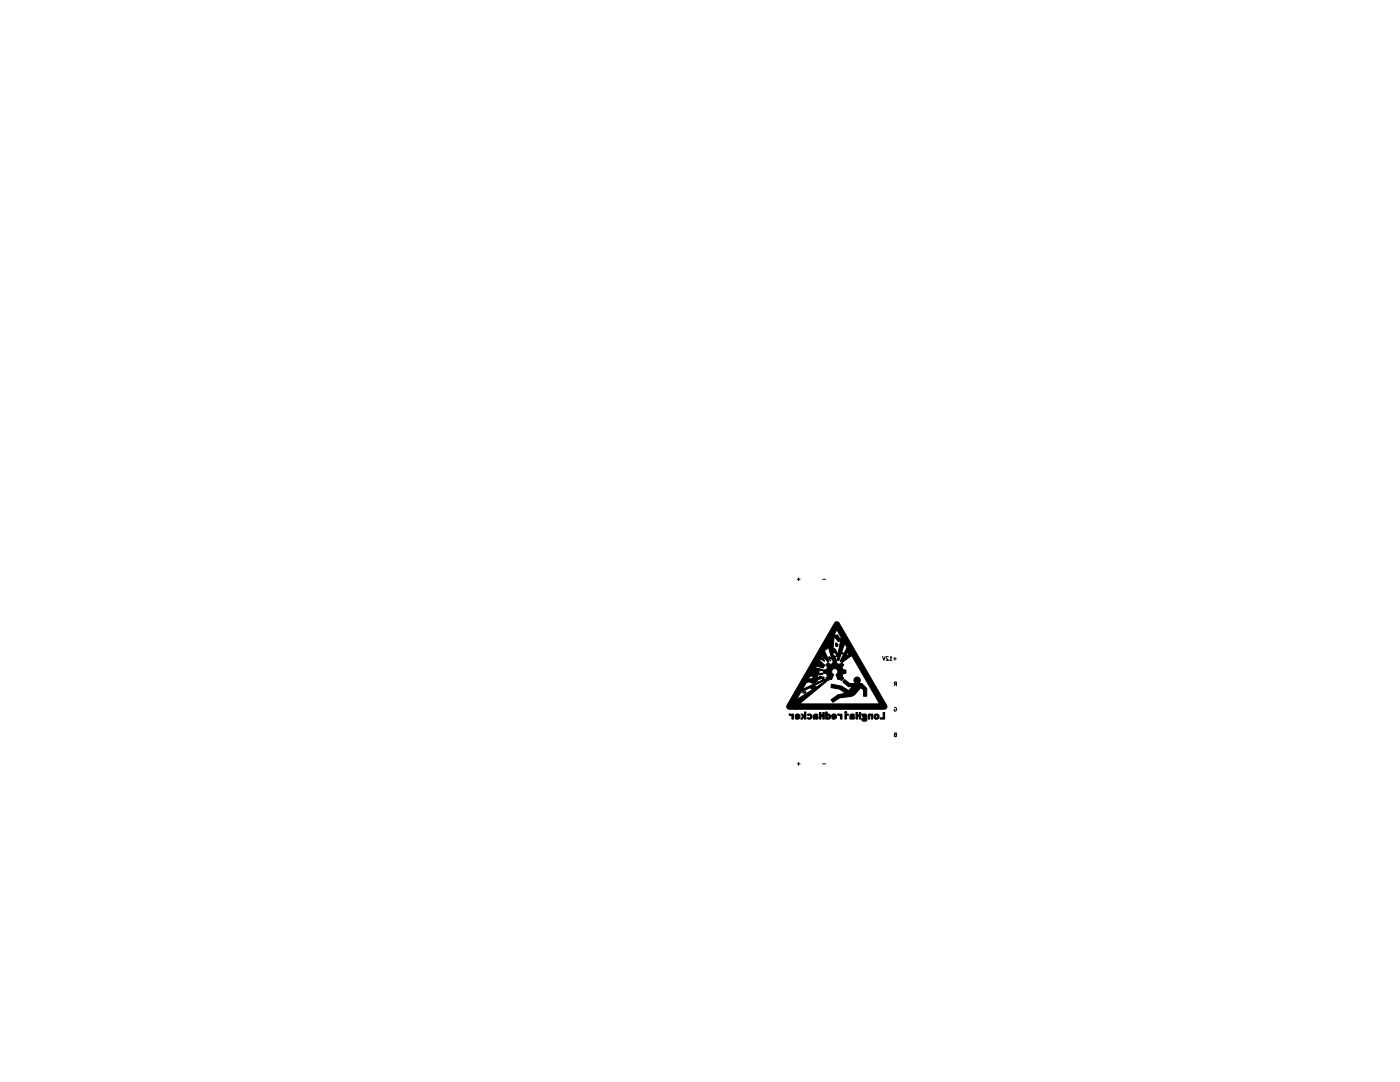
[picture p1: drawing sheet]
<svg xmlns="http://www.w3.org/2000/svg" width="279mm" height="216mm" viewBox="0 0 279 216" stroke-linecap="round" stroke-linejoin="round" font-family="sans-serif">
<g fill="none" stroke="#000" stroke-width=".2">
<path d="M159.1 115.6h.6M159.4 115.3v.6M164.2 115.6h.6M160.3 138.2l.5-.2-.1 .3h-.4zM161.7 136.1l1.3-.4 .2 .2-.9 .5zM162.2 135l.3-.2 .6 .1v.2l-.8 .1zM165 132.4l.2-.2 .6 .4 .4-.2 .1-.6h.6l.1 .6 .4 .2 .6-.4 .4 .4-.3 .6 .1 .4 .6 .1v.3v.3l-.5 .1-.2 .5 .3 .5-.4 .4-.5-.3-.2 .1-.5-1 .2-.1a.63 .63 0 0 0-.1-1 .63 .63 0 0 0-.9 .2 .63 .63 0 0 0 .3 .9l-.4 1-.2-.1-.5 .3-.4-.4 .3-.5-.2-.5-.5-.1v-.5l.6-.2 .1-.4-.3-.5zM165.4 131.1l.4 .2-.2 .3-.2-.1zM165.7 131.9h.1M165.9 136.5l.9 .2a2.85 2.85 0 0 1 1.9 .7l.3 .2a.35 .35 0 0 0 .4 .2 .35 .35 0 0 0 .3-.3l.4-.5h-.8l-.9-.8a.24 .24 0 0 1-.2-.2 .24 .24 0 0 1 .2-.2l.2-.2 1 .8 1.5 .1 .9-.1 1 1v1.5h-.7v-1.2l-.3-.3a.24 .24 0 0 0-.3-.2 .24 .24 0 0 0-.2 .3l-.9 1.1-.4 .2-2.6 .4-1.1 .8a.27 .27 0 0 1-.3 .1 .27 .27 0 0 1-.2-.3 .21 .21 0 0 1-.1-.2 .21 .21 0 0 1 .2-.2l.3-.2a2.24 2.24 0 0 1 1.7-.7l.6-.2-.5-.3a2.1 2.1 0 0 0-1.6-.7h-.4a.28 .28 0 0 1-.4-.1 .28 .28 0 0 1 .1-.4zM166.6 124.2a.73 .73 0 0 1 1.2 .6l9.1 15.9a.53 .53 0 0 1-.4 .8h-17.6v-1.9l3.6-2.3-.5 .1h-.2l.1-.3 .7-.2 .2 .3 2.1-1.4 .1 .1-5.5 4.5h16l-5.5-9.6-1.1 .8v-.9l.2 .1 .2-.2a.2 .2 0 0 0 .1-.2 .2 .2 0 0 0-.3-.1 .2 .2 0 0 0-.1 .2l-.1 1.1a1.01 1.01 0 0 1-.9 .5l-.3-.2 1.3-2.7-.4-.8-1.1 3.2a.21 .21 0 0 1-.2 .2 .21 .21 0 0 1-.2-.1v-.3a.22 .22 0 0 0 .1-.3 .22 .22 0 0 0-.3-.1l.1-.3-.3-.5h-.3l-.1-.3v-.4a.25 .25 0 0 1 .3-.1 .25 .25 0 0 1 .2 .2l.4 .9 .7-3.3-.9-1.5-.5 1h.7l.5 .8-.1 .3a.4 .4 0 0 1-.4 .1 .4 .4 0 0 1-.3-.4l-.4-.6-.2 3.9v.1l.4 .1 .1 .7h-.7l-.9-2.9-.2 .3 .1 .3-.1 .2-.2-.1-.2 .4 .9 2.1-.3 .1-.6-.7-.1 .1-.2-.2v-.3a.2 .2 0 0 0-.2-.1 .2 .2 0 0 0-.2 .2l.7 .8-.7-.3a.2 .2 0 0 0-.3-.1 .2 .2 0 0 0-.1 .2l.8 .7a.33 .33 0 0 1 .3 .3 .33 .33 0 0 1-.2 .3l-1.2-.8-.1 .2 1.2 .9-1.5-.4-.1 .3 1.5 .4v.2h-1.9l-.1 .2 1.3 .1-1.4 .1-.2 .2 2.3-.1v.2l-2.6 .4-.3 .6 2.4-.3-.3-.1 .3-.2h.2l-.1 .2 .6-.1 .1 .2-.7 .2v-.3v.3l-2.9 .8-.8 1.4 4.2-1.9-.2-.1 .1-.1h.5l.1 .2-5 2.5-.9 1.5v1.8h-1.5a.72 .72 0 0 1-.4-.6 .72 .72 0 0 1 .4-.7zM166.8 128.3h.1l.3 .3-.1 .4-.3-.1z"/>
<path d="M176.1 131l.3 .7 .2-.7M177.3 131.1l-.3-.1-.1 .2 .4 .5h-.4M177.6 131.7h.4M178 131.2l-.2-.2v.7M178.3 131.5h.6M178.6 131.2v.5M178.7 136.5l-.2 .3M178.9 136.5l-.4-.1v-.2l.4-.1v.7M157.5 142.5h.3l.3 .2v-.2h.2v1h-.3v-.6l-.2-.2h-.3zM158.8 142.6a.52 .52 0 0 1 .7 0 .52 .52 0 0 1 0 .8 .52 .52 0 0 1-.7-.1h.4l.2-.2h-.4v-.2h.4l-.2-.2-.2 .1v.3h-.3zM159.1 152.4h.6M159.4 152.1v.6"/>
<path d="M159.8 142.5h.4l.3 .4 .1-.8h.2v1.4h-.2l-.2-.4-.3 .4h-.3l.2-.3a.35 .35 0 0 0 .2-.4 .35 .35 0 0 0-.3-.3zM161.1 142.6l.1-.1a.55 .55 0 0 1 .8 .1 .55 .55 0 0 1-.1 .8 .55 .55 0 0 1-.7-.1l.1-.1a.3 .3 0 0 0 .4-.1 .3 .3 0 0 0 0-.4 .3 .3 0 0 0-.4 .1zM162.5 142.6l.3-.1 .5 .1-.1 .2-.4-.1-.1 .1a.39 .39 0 0 1 .5 .1 .39 .39 0 0 1-.1 .6l-.4-.1v-.2a.16 .16 0 0 0 .2 .1 .16 .16 0 0 0 .1-.2 .16 .16 0 0 0-.2-.1h-.2v.5h-.3zM163.6 142.2h.2l.1 .5h.3v-.5h.3v1.3h-.3v-.6h-.4v.6h-.2zM164.2 152.4h.6M164.8 142.1h.3v.4a.48 .48 0 0 1 .7 .5 .48 .48 0 0 1-.7 .4v-.2h.3v-.3l-.1-.2-.2 .1v.6l-.3 .1zM166.1 142.6a.53 .53 0 0 1 .7 0 .53 .53 0 0 1 0 .8 .53 .53 0 0 1-.8-.1l.6-.2h-.4v-.2h.4a.21 .21 0 0 0-.2-.2 .21 .21 0 0 0-.2 .2v.2h-.2zM167.2 142.5h.3l.3 .2v-.2h.2v1h-.3v-.6l-.2-.2h-.3zM168.6 142.5h.7v.2h-.4v.8h-.3zM169.7 142.6l.4-.1 .4 .1-.1 .2-.3-.1-.2 .1a.41 .41 0 0 1 .5 .1 .41 .41 0 0 1 .1 .5h-.6v-.2l.4 .1a.18 .18 0 0 0-.2-.3 .18 .18 0 0 0-.2 .2v.3h-.3zM170.8 142.2h.3v.5h.4v-.5h.3v1.3h-.3v-.6h-.4v.6h-.3zM172 142.5h.4a.38 .38 0 0 1 .5 .1 .38 .38 0 0 1-.1 .5l.1 .4a.26 .26 0 0 1 .1 .3 .26 .26 0 0 1-.4 .1h-.3v-.3l.3 .1 .2-.1-.1-.1-.4 .1v.3l-.3-.2a.37 .37 0 0 1 .1-.4 .37 .37 0 0 1 .5 0l.1-.1-.3-.1v-.2a.15 .15 0 0 0 .3 0 .15 .15 0 0 0-.1-.2 .15 .15 0 0 0-.2 .1v.3l-.2-.1v-.3h-.2z"/>
<path d="M173.3 142.6l.4-.1 .2 .1v-.1h.3v1h-.3v-.7l-.2-.1-.1 .1-.1 .7h-.3zM174.6 142.6a.52 .52 0 0 1 .6-.1 .52 .52 0 0 1 .2 .6l-.2 .3-.3 .1h-.2v-.5a.21 .21 0 0 0 .2 .3 .21 .21 0 0 0 .2-.2v-.3l-.2-.1-.2 .8-.1-.1-.2-.4zM176.2 142.2h.3v1.3h-.8v-.3h.5zM178.5 141.2a.34 .34 0 0 1 .4 .3 .34 .34 0 0 1-.4 .3v-.2h.1M178.6 146.6l-.1 .1 .1 .3h.3v-.8l-.4 .1 .1 .3h.3"/>
<circle cx="168.1" cy="130.4" r=".16"/>
<circle cx="171.1" cy="135.7" r=".64"/>
<circle cx="168.8" cy="142.2" r=".19"/>
</g>
<g fill="#000">
<path d="M160.3 138.2l.5-.2-.1 .3h-.4zM161.7 136.1l1.3-.4 .2 .2-.9 .5zM162.2 135l.3-.2 .6 .1v.2l-.8 .1zM165 132.4l.2-.2 .6 .4 .4-.2 .1-.6h.6l.1 .6 .4 .2 .6-.4 .4 .4-.3 .6 .1 .4 .6 .1v.3v.3l-.5 .1-.2 .5 .3 .5-.4 .4-.5-.3-.2 .1-.5-1 .2-.1a.63 .63 0 0 0-.1-1 .63 .63 0 0 0-.9 .2 .63 .63 0 0 0 .3 .9l-.4 1-.2-.1-.5 .3-.4-.4 .3-.5-.2-.5-.5-.1v-.5l.6-.2 .1-.4-.3-.5zM165.4 131.1l.4 .2-.2 .3-.2-.1zM165.9 136.5l.9 .2a2.85 2.85 0 0 1 1.9 .7l.3 .2a.35 .35 0 0 0 .4 .2 .35 .35 0 0 0 .3-.3l.4-.5h-.8l-.9-.8a.24 .24 0 0 1-.2-.2 .24 .24 0 0 1 .2-.2l.2-.2 1 .8 1.5 .1 .9-.1 1 1v1.5h-.7v-1.2l-.3-.3a.24 .24 0 0 0-.3-.2 .24 .24 0 0 0-.2 .3l-.9 1.1-.4 .2-2.6 .4-1.1 .8a.27 .27 0 0 1-.3 .1 .27 .27 0 0 1-.2-.3 .21 .21 0 0 1-.1-.2 .21 .21 0 0 1 .2-.2l.3-.2a2.24 2.24 0 0 1 1.7-.7l.6-.2-.5-.3a2.1 2.1 0 0 0-1.6-.7h-.4a.28 .28 0 0 1-.4-.1 .28 .28 0 0 1 .1-.4zM166.8 128.3h.1l.3 .3-.1 .4-.3-.1zM166.6 124.2a.73 .73 0 0 1 1.2 .6l9.1 15.9a.53 .53 0 0 1-.4 .8h-17.6v-1.9l3.6-2.3-.5 .1h-.2l.1-.3 .7-.2 .2 .3 2.1-1.4 .1 .1-5.5 4.5h16l-5.5-9.6-1.1 .8v-.9l.2 .1 .2-.2a.2 .2 0 0 0 .1-.2 .2 .2 0 0 0-.3-.1 .2 .2 0 0 0-.1 .2l-.1 1.1a1.01 1.01 0 0 1-.9 .5l-.3-.2 1.3-2.7-.4-.8-1.1 3.2a.21 .21 0 0 1-.2 .2 .21 .21 0 0 1-.2-.1v-.3a.22 .22 0 0 0 .1-.3 .22 .22 0 0 0-.3-.1l.1-.3-.3-.5h-.3l-.1-.3v-.4a.25 .25 0 0 1 .3-.1 .25 .25 0 0 1 .2 .2l.4 .9 .7-3.3-.9-1.5-.5 1h.7l.5 .8-.1 .3a.4 .4 0 0 1-.4 .1 .4 .4 0 0 1-.3-.4l-.4-.6-.2 3.9v.1l.4 .1 .1 .7h-.7l-.9-2.9-.2 .3 .1 .3-.1 .2-.2-.1-.2 .4 .9 2.1-.3 .1-.6-.7-.1 .1-.2-.2v-.3a.2 .2 0 0 0-.2-.1 .2 .2 0 0 0-.2 .2l.7 .8-.7-.3a.2 .2 0 0 0-.3-.1 .2 .2 0 0 0-.1 .2l.8 .7a.33 .33 0 0 1 .3 .3 .33 .33 0 0 1-.2 .3l-1.2-.8-.1 .2 1.2 .9-1.5-.4-.1 .3 1.5 .4v.2h-1.9l-.1 .2 1.3 .1-1.4 .1-.2 .2 2.3-.1v.2l-2.6 .4-.3 .6 2.4-.3-.3-.1 .3-.2h.2l-.1 .2 .6-.1 .1 .2-.7 .2v-.3v.3l-2.9 .8-.8 1.4 4.2-1.9-.2-.1 .1-.1h.5l.1 .2-5 2.5-.9 1.5v1.8h-1.5a.72 .72 0 0 1-.4-.6 .72 .72 0 0 1 .4-.7zM157.5 142.5h.3l.3 .2v-.2h.2v1h-.3v-.6l-.2-.2h-.3zM158.8 142.6a.52 .52 0 0 1 .7 0 .52 .52 0 0 1 0 .8 .52 .52 0 0 1-.7-.1h.4l.2-.2h-.4v-.2h.4l-.2-.2-.2 .1v.3h-.3zM159.8 142.5h.4l.3 .4 .1-.8h.2v1.4h-.2l-.2-.4-.3 .4h-.3l.2-.3a.35 .35 0 0 0 .2-.4 .35 .35 0 0 0-.3-.3zM161.1 142.6l.1-.1a.55 .55 0 0 1 .8 .1 .55 .55 0 0 1-.1 .8 .55 .55 0 0 1-.7-.1l.1-.1a.3 .3 0 0 0 .4-.1 .3 .3 0 0 0 0-.4 .3 .3 0 0 0-.4 .1z"/>
<path d="M162.5 142.6l.3-.1 .5 .1-.1 .2-.4-.1-.1 .1a.39 .39 0 0 1 .5 .1 .39 .39 0 0 1-.1 .6l-.4-.1v-.2a.16 .16 0 0 0 .2 .1 .16 .16 0 0 0 .1-.2 .16 .16 0 0 0-.2-.1h-.2v.5h-.3zM163.6 142.2h.2l.1 .5h.3v-.5h.3v1.3h-.3v-.6h-.4v.6h-.2zM164.8 142.1h.3v.4a.48 .48 0 0 1 .7 .5 .48 .48 0 0 1-.7 .4v-.2h.3v-.3l-.1-.2-.2 .1v.6l-.3 .1zM166.1 142.6a.53 .53 0 0 1 .7 0 .53 .53 0 0 1 0 .8 .53 .53 0 0 1-.8-.1l.6-.2h-.4v-.2h.4a.21 .21 0 0 0-.2-.2 .21 .21 0 0 0-.2 .2v.2h-.2zM167.2 142.5h.3l.3 .2v-.2h.2v1h-.3v-.6l-.2-.2h-.3zM168.6 142.5h.7v.2h-.4v.8h-.3zM169.7 142.6l.4-.1 .4 .1-.1 .2-.3-.1-.2 .1a.41 .41 0 0 1 .5 .1 .41 .41 0 0 1 .1 .5h-.6v-.2l.4 .1a.18 .18 0 0 0-.2-.3 .18 .18 0 0 0-.2 .2v.3h-.3zM170.8 142.2h.3v.5h.4v-.5h.3v1.3h-.3v-.6h-.4v.6h-.3zM172 142.5h.4a.38 .38 0 0 1 .5 .1 .38 .38 0 0 1-.1 .5l.1 .4a.26 .26 0 0 1 .1 .3 .26 .26 0 0 1-.4 .1h-.3v-.3l.3 .1 .2-.1-.1-.1-.4 .1v.3l-.3-.2a.37 .37 0 0 1 .1-.4 .37 .37 0 0 1 .5 0l.1-.1-.3-.1v-.2a.15 .15 0 0 0 .3 0 .15 .15 0 0 0-.1-.2 .15 .15 0 0 0-.2 .1v.3l-.2-.1v-.3h-.2zM173.3 142.6l.4-.1 .2 .1v-.1h.3v1h-.3v-.7l-.2-.1-.1 .1-.1 .7h-.3zM174.6 142.6a.52 .52 0 0 1 .6-.1 .52 .52 0 0 1 .2 .6l-.2 .3-.3 .1h-.2v-.5a.21 .21 0 0 0 .2 .3 .21 .21 0 0 0 .2-.2v-.3l-.2-.1-.2 .8-.1-.1-.2-.4zM176.2 142.2h.3v1.3h-.8v-.3h.5z"/>
<circle cx="168.1" cy="130.4" r=".16"/>
<circle cx="171.1" cy="135.7" r=".64"/>
<circle cx="168.8" cy="142.2" r=".19"/>
</g>
</svg>
